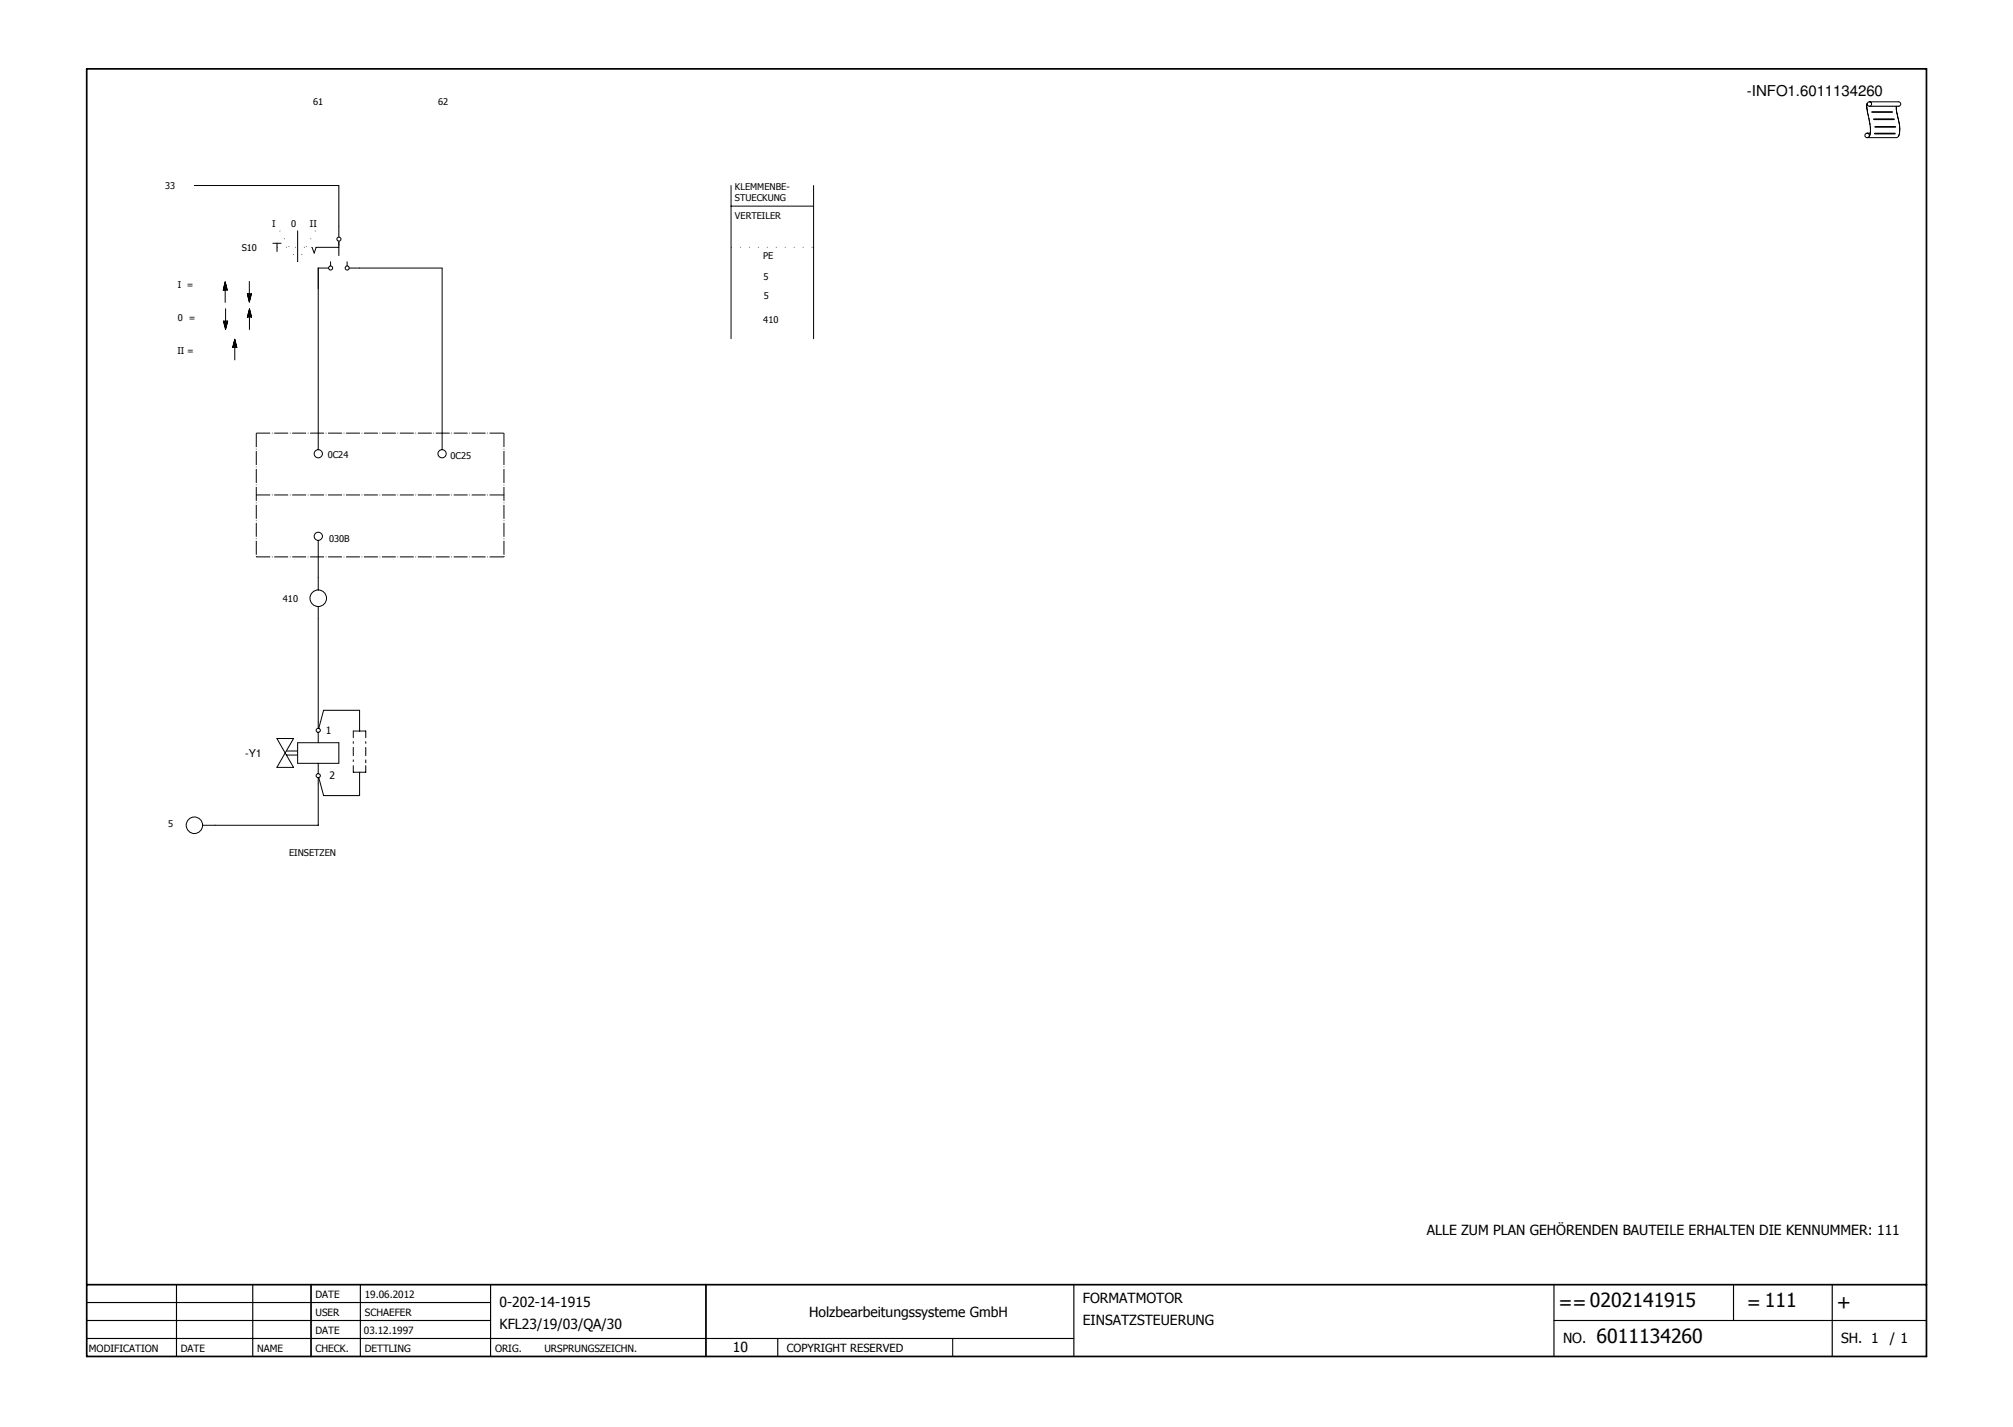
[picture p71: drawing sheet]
<svg xmlns="http://www.w3.org/2000/svg" width="297mm" height="211mm" viewBox="0 0 297 211" stroke-linecap="round" stroke-linejoin="round" font-family="sans-serif">
<defs><g id="words">
<g font-size="2.9">
<text x="230" y="193.2">==0202141915</text>
<text x="257.8" y="193.2">= 111</text>
<text x="271" y="193.2">+</text>
<text x="235.6" y="198.2">6011134260</text>
</g>
<text font-size="2.2" x="257.8" y="14.2">-INFO1.6011134260</text>
<g font-size="2.1">
<text x="210.5" y="182.3">ALLE ZUM PLAN GEHÖRENDEN BAUTEILE ERHALTEN DIE KENNUMMER: 111</text>
<text x="73.7" y="192.9">0-202-14-1915</text>
<text x="73.7" y="196.2">KFL23/19/03/QA/30</text>
<text x="119.4" y="194.4">Holzbearbeitungssysteme GmbH</text>
<text x="159.8" y="192.2">FORMATMOTOR</text>
<text x="159.8" y="195.5">EINSATZSTEUERUNG</text>
<text x="108.1" y="199.5">10</text>
<text x="230.6" y="198.2">NO.</text>
<text x="271.7" y="198.2">SH. 1</text>
<text x="278.8" y="198.2">/ 1</text>
</g>
<text font-size="1.7" x="116.1" y="199.5">COPYRIGHT RESERVED</text>
<text font-size="1.6" x="36.2" y="111.7">-Y1</text>
<g font-size="1.5">
<text x="48.1" y="108.4">1</text>
<text x="48.6" y="115">2</text>
<text x="46.6" y="191.6">DATE</text>
<text x="53.8" y="191.6">19.06.2012</text>
<text x="46.6" y="194.2">USER</text>
<text x="46.6" y="196.9">DATE</text>
<text x="53.7" y="196.9">03.12.1997</text>
<text x="53.8" y="194.2">SCHAEFER</text>
<text x="13.1" y="199.5">MODIFICATION</text>
<text x="26.7" y="199.5">DATE</text>
<text x="38" y="199.5">NAME</text>
<text x="46.6" y="199.5">CHECK.</text>
<text x="53.8" y="199.5">DETTLING</text>
<text x="73" y="199.5">ORIG.</text>
<text x="80.3" y="199.5">URSPRUNGSZEICHN.</text>
</g>
<g font-size="1.4">
<text x="46.2" y="15.5">61</text>
<text x="64.7" y="15.6">62</text>
<text x="24.4" y="27.9">33</text>
<text x="108.5" y="28">KLEMMENBE-</text>
<text x="108.5" y="29.6">STUECKUNG</text>
<text x="40.2" y="33.5">I</text>
<text x="43" y="33.5">0</text>
<text x="45.7" y="33.5">II</text>
<text x="108.5" y="32.4">VERTEILER</text>
<text x="35.7" y="37.1">S10</text>
<text x="112.6" y="38.3">PE</text>
<text x="112.7" y="41.3">5</text>
<text x="26.2" y="42.5">I =</text>
<text x="26.3" y="47.3">0 =</text>
<text x="112.6" y="47.7">410</text>
<text x="112.7" y="44.1">5</text>
<text x="26.2" y="52.3">II =</text>
<text x="48.4" y="67.6">0C24</text>
<text x="66.5" y="67.8">0C25</text>
<text x="48.5" y="79.9">030B</text>
<text x="41.7" y="88.8">410</text>
<text x="24.8" y="122">5</text>
<text x="42.7" y="126.4">EINSETZEN</text>
</g>
</g></defs>
<path d="M203 10l-190.4 190.4M12.7 112.2l125.9 88.2" fill="none" stroke="#fff" stroke-width=".15"/>
<path d="M12.8 10.2h271.5v190h-271.5zM12.8 189.6h271.5M45.9 189.6v10.6M104.2 189.6v10.6" fill="none" stroke="#010101" stroke-width=".25"/>
<g fill="none" stroke="#010101" stroke-width=".17">
<path d="M12.8 194.9h59.6M12.8 192.2h59.6M12.8 197.5h145.7M26 189.6v10.6M37.3 189.6v10.6M53.2 189.6v10.6M72.4 189.6v10.6M114.8 197.5v2.7M158.5 189.6v10.6M229.3 194.9h55M229.3 189.6v10.6M255.8 189.6v5.3"/>
<path d="M270.4 189.6v10.6"/>
</g>
<path d="M28.7 27.4h21.3M140.6 197.5v2.7" fill="none" stroke="#010101" stroke-width=".15"/>
<path d="M37.8 63.9h36.6" fill="none" stroke="#010101" stroke-width=".15" stroke-dasharray="2.1 .3 .1 .3" stroke-linecap="butt"/>
<path d="M74.2 63.9h.2l-.2 .1z" fill="#010101"/>
<path d="M37.8 63.9v18.3" fill="none" stroke="#010101" stroke-width=".15" stroke-dasharray="2.1 .3 .1 .3" stroke-linecap="butt"/>
<path d="M37.8 82.1h.1l-.1 .1z" fill="#010101"/>
<path d="M37.8 73.1h36.6" fill="none" stroke="#010101" stroke-width=".15" stroke-dasharray="2.1 .3 .1 .3" stroke-linecap="butt"/>
<path d="M74.2 73l.2 .1h-.2z" fill="#010101"/>
<path d="M37.8 82.2h36.6" fill="none" stroke="#010101" stroke-width=".15" stroke-dasharray="2.1 .3 .1 .3" stroke-linecap="butt"/>
<path d="M74.2 82.2h.2h-.2z" fill="#010101"/>
<path d="M47 39.6v24.3M50 27.4v6.1M53.1 39.6h12.1v24.3M47 82.2v3.1M47 91.3v15.3M47 115.7v6.1h-15.3" fill="none" stroke="#010101" stroke-width=".15"/>
<path d="M74.4 63.9v18.3" fill="none" stroke="#010101" stroke-width=".15" stroke-dasharray="2.1 .3 .1 .3" stroke-linecap="butt"/>
<path d="M74.3 82.1h.1v.1z" fill="#010101"/>
<path d="M107.9 27.4v22.6M107.9 30.4h12.2" fill="none" stroke="#010101" stroke-width=".15"/>
<path d="M107.9 36.5h12.2" fill="none" stroke="#010101" stroke-width=".15" stroke-dasharray=".1 1.2 .1 1.2" stroke-linecap="butt"/>
<path d="M119.9 36.5h.2h-.2z" fill="#010101"/>
<g fill="none" stroke="#010101" stroke-width=".15">
<path d="M50 35.6v.6M120.1 27.4v22.6M33 42.7h.5M33 47.4h.6l-.3 1.2zM33 42.5h.5M33 47.5h.6M33 42.4h.4M33.1 47.7h.4M33.1 42.2h.3M33.1 47.9h.4M33.1 42h.2M33.1 48h.3"/>
<path d="M33.2 41.9h.1M33.2 48.1h.2M33.2 41.8h.1M33.2 48.3h.2M33.2 42.8v1.8M33.2 41.6l.3 1.2h-.6zM33.2 48.5h.1M33.3 45.6v1.8M34.4 51.1h.5M34.4 51h.5M34.4 50.8h.4M34.5 50.7h.3"/>
<path d="M34.5 50.5h.3M34.6 50.4h.1M34.6 50.2h.1M34.6 50.1l.4 1.2h-.7zM34.6 51.3v1.8M36.5 43.4h.6l-.3 1.2zM36.5 46.7h.6M36.5 43.5h.6M36.6 43.7h.4M36.6 46.5h.4M36.6 43.8h.4M36.6 46.3h.4"/>
<path d="M36.6 44h.3M36.7 46.2h.3M36.7 44.1h.2M36.7 46h.2M36.7 44.3h.2M36.7 45.9h.2M36.8 44.4h.1M36.8 45.7h.1M36.8 41.5v1.9M36.8 45.6l.3 1.2h-.6zM36.8 46.8v1.8M47 63.9v2.5"/>
<path d="M47 79.8v2.4M65.2 63.9v2.5M47 85.3v1.8M47 89.5v1.8M40.9 109h2.4l-1.2 2.1zM42.1 111.1l1.2 2.2h-2.4zM42.3 111.4h1.6M42.3 110.8h1.6M43.9 109.6h6.1v3.1h-6.1zM47 106.6v.9M47 108.1v1.5M47 112.7v1.5"/>
<path d="M47 114.8v.9M47 107.5l.8-2.7h5.3v3.1M52.1 108.9v-1h1.9v1M52.1 113v1h1.9v-1M52.1 109.5v.2M52.1 110.3v1.2M52.1 112.2v.2M53.1 114v3.4h-5.3l-.8-2.6M54 109.5v.2M54 110.3v1.2M54 112.2v.4M29.9 121.8h1.8"/>
<circle cx="47" cy="67" r=".61"/>
<circle cx="47" cy="79.2" r=".61"/>
<circle cx="65.2" cy="67" r=".61"/>
<circle cx="47" cy="88.3" r="1.22"/>
<circle cx="47" cy="107.8" r=".31"/>
<circle cx="47" cy="114.5" r=".31"/>
<circle cx="28.7" cy="121.8" r="1.22"/>
</g>
<path d="M46.5 34.1l-2.6 4.5" fill="none" stroke="#010101" stroke-width=".15" stroke-dasharray=".1 1.2 .1 1.2" stroke-linecap="butt"/>
<path d="M43.9 38.5h.1l-.1 .2z" fill="#010101"/>
<g fill="none" stroke="#010101" stroke-width=".15">
<path d="M40.3 35.9h1.2M43.9 34.1v4.5M47 39.6v3M51.5 39.6h1.6"/>
<circle cx="50" cy="35.3" r=".3"/>
</g>
<path d="M41.3 34.1l2.6 4.5" fill="none" stroke="#010101" stroke-width=".15" stroke-dasharray=".1 1.2 .1 1.2" stroke-linecap="butt"/>
<path d="M43.8 38.5l.1 .2z" fill="#010101"/>
<g fill="none" stroke="#010101" stroke-width=".15">
<path d="M46 36.5l.4 .9M47 39.6h1.5M50 33.5v1.5M51.2 38.6v.7"/>
<circle cx="48.8" cy="39.6" r=".3"/>
<circle cx="51.2" cy="39.6" r=".3"/>
</g>
<path d="M40.9 36.5h5.1" fill="none" stroke="#010101" stroke-width=".15" stroke-dasharray=".1 1.2 .1 1.2" stroke-linecap="butt"/>
<path d="M45.9 36.5h.2h-.2z" fill="#010101"/>
<g fill="none" stroke="#010101" stroke-width=".15">
<path d="M275.5 15.3a5.8 5.8 0 0 0 .3 2.2l.1 .6a3.5 3.5 0 0 1-.1 2M275.5 19.7h.5M275.8 15h4.3a.33 .33 0 0 1 .4 .4 .33 .33 0 0 1-.4 .3M279.8 15.7l.2 1.2a5.3 5.3 0 0 1 .1 3.2l-.3 .2h-4.3M40.9 35.9v1.2M48.8 38.6v.7M50 36.5h-3.4l-.2 .9M50 35.8v1.9"/>
<circle cx="275.5" cy="20" r=".33"/>
<circle cx="275.8" cy="15.4" r=".33"/>
</g>
<path d="M275.9 15.7h4.3" fill="none" stroke="#010101" stroke-width=".17"/>
<path d="M276.2 16.5h3M276.5 17.6h3M276.6 19.7h3M276.7 18.7h3" fill="none" stroke="#010101" stroke-width=".25"/>
<use href="#words"/>
</svg>
